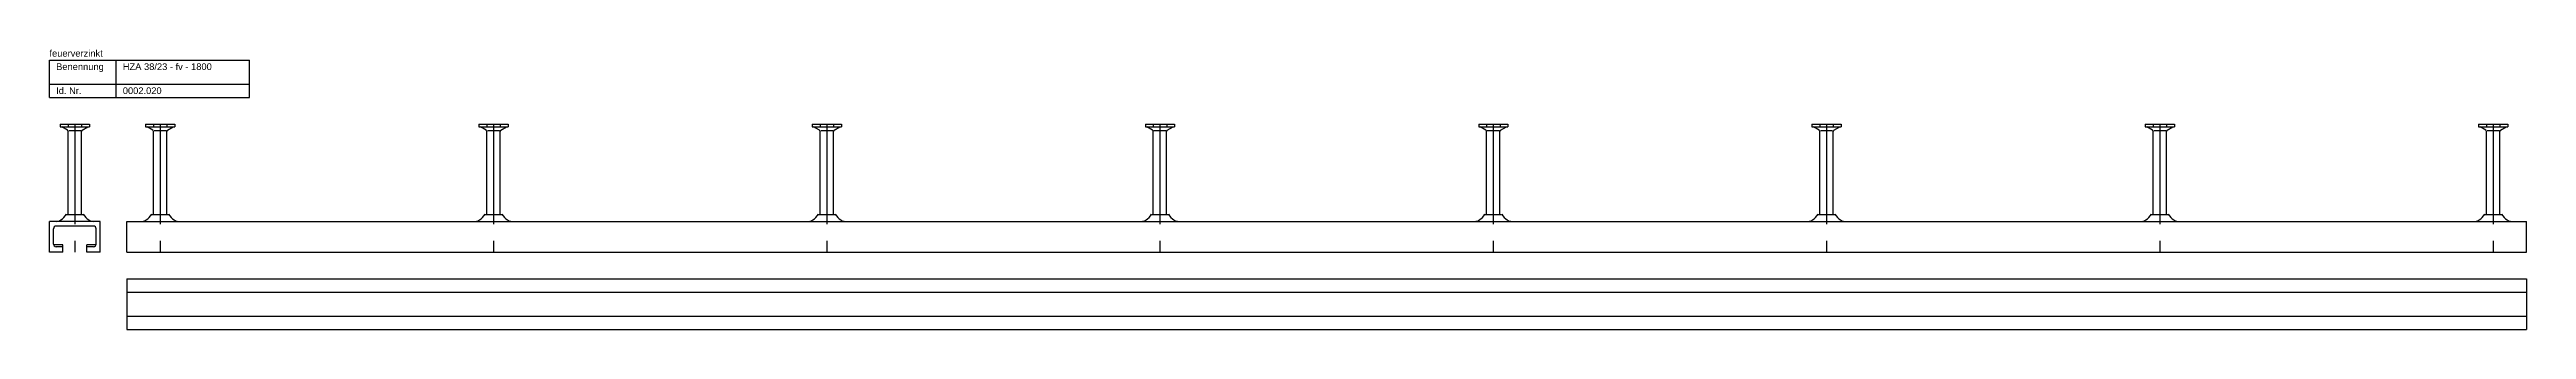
# Model space of a CAD drawing. Header units: millimetres. Extents: x -218 to 5910, y -4299 to 2743.
# Drawn here: x -218 to 1640, y -151 to 59 of the extents above; entities that cross this region are included whole.
import ezdxf

# ---------------------------------------------------------------- set-up
doc = ezdxf.new("R2010")
doc.units = ezdxf.units.MM
doc.header["$LTSCALE"] = 10
doc.linetypes.add('MITTE2', pattern=[1.125, 0.75, -0.125, 0.125, -0.125])
doc.layers.add('HALFEN', color=2, linetype='CONTINUOUS')
doc.styles.add('ARIAL50', font='ARIAL.TTF', dxfattribs={"height": 5})

msp = doc.modelspace()

# ---------------------------------------------------------------- linework, layer by layer
at = {"layer": 'HALFEN'}
for p, q in [((-217.8, 23.2), (-217.8, 51.2)), ((-217.8, 51.2), (-67.8, 51.2)), ((-167.8, 23.2), (-167.8, 51.2)), ((-67.8, 23.2), (-67.8, 51.2)), ((-217.8, 33.2), (-67.8, 33.2)), ((-217.8, 23.2), (-67.8, 23.2)), ((-209.7, 3.2), (-187.8, 3.2)), ((-209.7, 3.2), (-209.7, 1)), ((-209.7, 1), (-187.8, 1)), ((-204.3, -1.5), (-208.6, 1)), ((-203.8, 3.2), (-203.8, 1)), ((-193.7, 3.2), (-193.7, 1)), ((-193.3, -1.5), (-188.9, 1)), ((-187.8, 3.2), (-187.8, 1)), ((-145.7, 3.2), (-123.8, 3.2)), ((-145.7, 3.2), (-145.7, 1)), ((-145.7, 1), (-123.8, 1)), ((-140.3, -1.5), (-144.6, 1)), ((-139.8, 3.2), (-139.8, 1)), ((-129.7, 3.2), (-129.7, 1)), ((-129.3, -1.5), (-124.9, 1)), ((-123.8, 3.2), (-123.8, 1)), ((104.3, 3.2), (126.2, 3.2)), ((104.3, 3.2), (104.3, 1)), ((104.3, 1), (126.2, 1)), ((109.7, -1.5), (105.4, 1)), ((110.2, 3.2), (110.2, 1)), ((120.3, 3.2), (120.3, 1)), ((120.7, -1.5), (125.1, 1)), ((126.2, 3.2), (126.2, 1)), ((354.3, 3.2), (376.2, 3.2)), ((354.3, 3.2), (354.3, 1)), ((354.3, 1), (376.2, 1)), ((359.7, -1.5), (355.4, 1)), ((360.2, 3.2), (360.2, 1)), ((370.3, 3.2), (370.3, 1)), ((370.7, -1.5), (375.1, 1)), ((376.2, 3.2), (376.2, 1)), ((604.3, 3.2), (626.2, 3.2)), ((604.3, 3.2), (604.3, 1)), ((604.3, 1), (626.2, 1)), ((609.7, -1.5), (605.4, 1)), ((610.2, 3.2), (610.2, 1)), ((620.3, 3.2), (620.3, 1)), ((620.7, -1.5), (625.1, 1)), ((626.2, 3.2), (626.2, 1)), ((854.3, 3.2), (854.3, 1)), ((854.3, 3.2), (876.2, 3.2)), ((854.3, 1), (876.2, 1)), ((859.7, -1.5), (855.4, 1)), ((860.2, 3.2), (860.2, 1)), ((870.3, 3.2), (870.3, 1)), ((870.7, -1.5), (875.1, 1)), ((876.2, 3.2), (876.2, 1)), ((1104.3, 3.2), (1126.2, 3.2)), ((1104.3, 3.2), (1104.3, 1)), ((1104.3, 1), (1126.2, 1)), ((1109.7, -1.5), (1105.4, 1)), ((1110.2, 3.2), (1110.2, 1)), ((1120.3, 3.2), (1120.3, 1)), ((1120.7, -1.5), (1125.1, 1)), ((1126.2, 3.2), (1126.2, 1)), ((1354.3, 3.2), (1376.2, 3.2)), ((1354.3, 3.2), (1354.3, 1)), ((1354.3, 1), (1376.2, 1)), ((1359.7, -1.5), (1355.4, 1)), ((1360.2, 3.2), (1360.2, 1)), ((1370.3, 3.2), (1370.3, 1)), ((1370.7, -1.5), (1375.1, 1)), ((1376.2, 3.2), (1376.2, 1)), ((1604.3, 3.2), (1626.2, 3.2)), ((1604.3, 3.2), (1604.3, 1)), ((1604.3, 1), (1626.2, 1)), ((1609.7, -1.5), (1605.4, 1)), ((1610.2, 3.2), (1610.2, 1)), ((1620.3, 3.2), (1620.3, 1)), ((1620.7, -1.5), (1625.1, 1)), ((1626.2, 3.2), (1626.2, 1)), ((-203.8, -64.5), (-203.8, -2.3)), ((-194.2, -1.8), (-203.3, -1.8)), ((-193.8, -64.5), (-193.8, -2.3)), ((-139.8, -64.5), (-139.8, -2.3)), ((-130.2, -1.8), (-139.3, -1.8)), ((-129.8, -64.5), (-129.8, -2.3)), ((110.2, -64.5), (110.2, -2.3)), ((119.8, -1.8), (110.7, -1.8)), ((120.2, -64.5), (120.2, -2.3)), ((360.2, -64.5), (360.2, -2.3)), ((369.8, -1.8), (360.7, -1.8)), ((370.2, -64.5), (370.2, -2.3)), ((610.2, -64.5), (610.2, -2.3)), ((619.8, -1.8), (610.7, -1.8)), ((620.2, -64.5), (620.2, -2.3)), ((860.2, -64.5), (860.2, -2.3)), ((869.8, -1.8), (860.7, -1.8)), ((870.2, -64.5), (870.2, -2.3)), ((1110.2, -64.5), (1110.2, -2.3)), ((1119.8, -1.8), (1110.7, -1.8)), ((1120.2, -64.5), (1120.2, -2.3)), ((1360.2, -64.5), (1360.2, -2.3)), ((1369.8, -1.8), (1360.7, -1.8)), ((1370.2, -64.5), (1370.2, -2.3)), ((1610.2, -64.5), (1610.2, -2.3)), ((1619.8, -1.8), (1610.7, -1.8)), ((1620.2, -64.5), (1620.2, -2.3)), ((-217.8, -92.8), (-217.8, -69.8)), ((-179.8, -69.8), (-217.8, -69.8)), ((-184.8, -73.3), (-212.8, -73.3)), ((-205, -64.5), (-192.5, -64.5)), ((-179.8, -92.8), (-179.8, -69.8)), ((-159.8, -69.8), (1640.2, -69.8)), ((-159.8, -92.8), (-159.8, -69.8)), ((-141, -64.5), (-128.5, -64.5)), ((109, -64.5), (121.5, -64.5)), ((359, -64.5), (371.5, -64.5)), ((609, -64.5), (621.5, -64.5)), ((859, -64.5), (871.5, -64.5)), ((1109, -64.5), (1121.5, -64.5)), ((1359, -64.5), (1371.5, -64.5)), ((1609, -64.5), (1621.5, -64.5)), ((1640.2, -92.8), (1640.2, -69.8)), ((-207.8, -92.8), (-217.8, -92.8)), ((-214.8, -86.8), (-214.8, -75.3)), ((-207.8, -87.3), (-214.7, -87.3)), ((-207.8, -88.8), (-212.8, -88.8)), ((-207.8, -92.8), (-207.8, -87.3)), ((-189.8, -92.8), (-189.8, -87.3)), ((-182.8, -87.3), (-189.8, -87.3)), ((-184.8, -88.8), (-189.8, -88.8)), ((-179.8, -92.8), (-189.8, -92.8)), ((-182.8, -86.8), (-182.8, -75.3)), ((-159.8, -92.8), (1640.2, -92.8)), ((-159.8, -112.8), (1640.2, -112.8)), ((-159.8, -112.8), (-159.8, -150.8)), ((-159.8, -122.8), (1640.2, -122.8)), ((1640.2, -112.8), (1640.2, -150.8)), ((-159.8, -140.8), (1640.2, -140.8)), ((-159.8, -150.8), (1640.2, -150.8))]:
    msp.add_line(p, q, dxfattribs=at)
at = {"layer": 'HALFEN', "color": 1, "linetype": 'MITTE2', "ltscale": 10}
for p, q in [((-198.8, 3.2), (-198.8, -92.8)), ((-134.8, 3.2), (-134.8, -92.8)), ((115.2, 3.2), (115.2, -92.8)), ((365.2, 3.2), (365.2, -92.8)), ((615.2, 3.2), (615.2, -92.8)), ((865.2, 3.2), (865.2, -92.8)), ((1115.2, 3.2), (1115.2, -92.8)), ((1365.2, 3.2), (1365.2, -92.8)), ((1615.2, 3.2), (1615.2, -92.8))]:
    msp.add_line(p, q, dxfattribs=at)
at = {"layer": 'HALFEN'}
for centre, radius, start, end in [((-204.8, -2.3), 1, 0, 60), ((-192.8, -2.3), 1, 120, 180), ((-140.8, -2.3), 1, 0, 60), ((-128.8, -2.3), 1, 120, 180), ((109.2, -2.3), 1, 0, 60), ((121.2, -2.3), 1, 120, 180), ((359.2, -2.3), 1, 0, 60), ((371.2, -2.3), 1, 120, 180), ((609.2, -2.3), 1, 0, 60), ((621.2, -2.3), 1, 120, 180), ((859.2, -2.3), 1, 0, 60), ((871.2, -2.3), 1, 120, 180), ((1109.2, -2.3), 1, 0, 60), ((1121.2, -2.3), 1, 120, 180), ((1359.2, -2.3), 1, 0, 60), ((1371.2, -2.3), 1, 120, 180), ((1609.2, -2.3), 1, 0, 60), ((1621.2, -2.3), 1, 120, 180), ((-212.8, -75.3), 2, 90, 180), ((-212.4, -64.2), 5.54, 270, 305.3444), ((-219.3, -54.5), 17.4, 305.3444, 325.0185), ((-178.2, -54.5), 17.4, 214.9815, 234.6556), ((-185.1, -64.2), 5.54, 234.6556, 270), ((-184.8, -75.3), 2, 0, 90), ((-148.4, -64.2), 5.54, 270, 305.3444), ((-155.3, -54.5), 17.4, 305.3444, 325.0185), ((-114.2, -54.5), 17.4, 214.9815, 234.6556), ((-121.1, -64.2), 5.54, 234.6556, 270), ((101.6, -64.2), 5.54, 270, 305.3444), ((94.7, -54.5), 17.4, 305.3444, 325.0185), ((135.8, -54.5), 17.4, 214.9815, 234.6556), ((128.9, -64.2), 5.54, 234.6556, 270), ((351.6, -64.2), 5.54, 270, 305.3444), ((344.7, -54.5), 17.4, 305.3444, 325.0185), ((385.8, -54.5), 17.4, 214.9815, 234.6556), ((378.9, -64.2), 5.54, 234.6556, 270), ((601.6, -64.2), 5.54, 270, 305.3444), ((594.7, -54.5), 17.4, 305.3444, 325.0185), ((635.8, -54.5), 17.4, 214.9815, 234.6556), ((628.9, -64.2), 5.54, 234.6556, 270), ((851.6, -64.2), 5.54, 270, 305.3444), ((844.7, -54.5), 17.4, 305.3444, 325.0185), ((885.8, -54.5), 17.4, 214.9815, 234.6556), ((878.9, -64.2), 5.54, 234.6556, 270), ((1101.6, -64.2), 5.54, 270, 305.3444), ((1094.7, -54.5), 17.4, 305.3444, 325.0185), ((1135.8, -54.5), 17.4, 214.9815, 234.6556), ((1128.9, -64.2), 5.54, 234.6556, 270), ((1351.6, -64.2), 5.54, 270, 305.3444), ((1344.7, -54.5), 17.4, 305.3444, 325.0185), ((1385.8, -54.5), 17.4, 214.9815, 234.6556), ((1378.9, -64.2), 5.54, 234.6556, 270), ((1601.6, -64.2), 5.54, 270, 305.3444), ((1594.7, -54.5), 17.4, 305.3444, 325.0185), ((1635.8, -54.5), 17.4, 214.9815, 234.6556), ((1628.9, -64.2), 5.54, 234.6556, 270), ((-212.8, -86.8), 2, 180, 270), ((-184.8, -86.8), 2, 270, 0)]:
    msp.add_arc(centre, radius, start, end, dxfattribs=at)

# ---------------------------------------------------------------- texts
at = {"layer": 'HALFEN', "style": 'ARIAL50'}
for s, p in [('feuerverzinkt', (-217.8, 53.7)), ('Benennung', (-212.8, 43.7)), ('HZA 38/23 - fv - 1800', (-162.8, 43.7)), ('Id. Nr.', (-212.8, 25.7)), ('0002.020', (-162.8, 25.7))]:
    msp.add_text(s, height=5, dxfattribs=at).set_placement(p)

doc.saveas('drawing.dxf')
